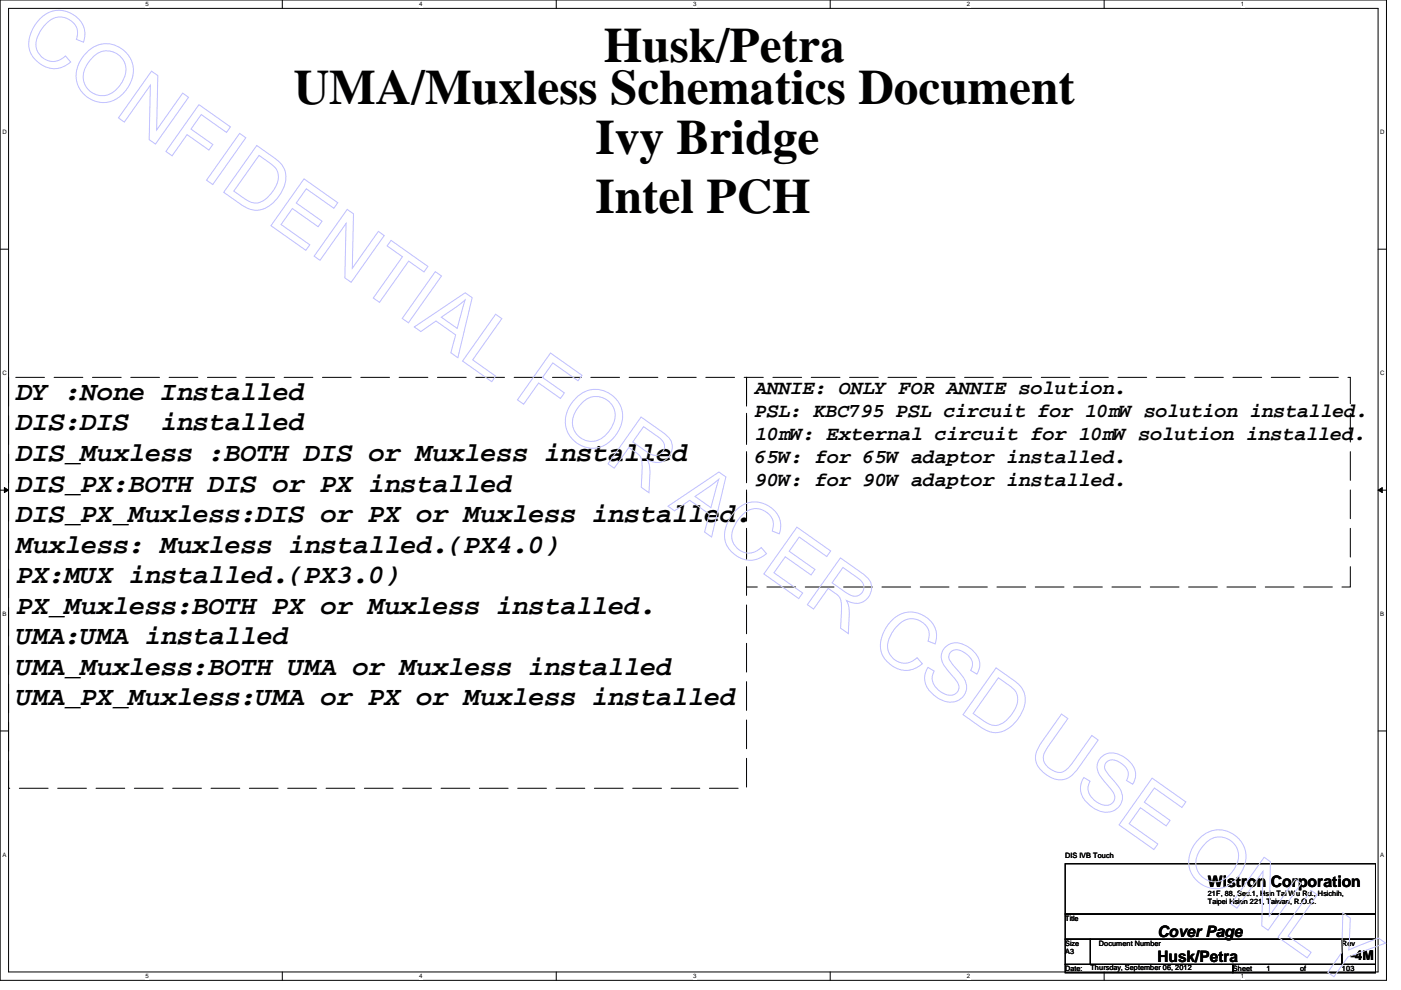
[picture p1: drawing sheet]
<svg xmlns="http://www.w3.org/2000/svg" width="297mm" height="210mm" viewBox="0 0 297 210" stroke-linecap="round" stroke-linejoin="round" font-family="sans-serif">
<defs><g id="words">
<g font-size="10.5">
<text x="128.1" y="13.1">Husk/Petra</text>
<text x="62.3" y="22">UMA/Muxless Schematics Document</text>
<text x="126.3" y="32.7">Ivy Bridge</text>
<text x="126.3" y="45.1">Intel PCH</text>
</g>
<g font-size="5.7">
<text x="3.6" y="84.8">DY :None Installed</text>
<text x="3.6" y="91.3">DIS:DIS</text>
<text x="34.1" y="91.3">installed</text>
<text x="3.6" y="97.7">DIS_Muxless :BOTH DIS or Muxless installed</text>
<text x="3.6" y="104.2">DIS_PX:BOTH DIS or PX installed</text>
<text x="3.6" y="110.7">DIS_PX_Muxless:DIS or PX or Muxless installed.</text>
<text x="3.6" y="117.2">Muxless: Muxless installed.(PX4.0)</text>
<text x="3.6" y="123.7">PX:MUX installed.(PX3.0)</text>
<text x="3.6" y="130.1">PX_Muxless:BOTH PX or Muxless installed.</text>
<text x="3.6" y="136.6">UMA:UMA installed</text>
<text x="3.6" y="143.1">UMA_Muxless:BOTH UMA or Muxless installed</text>
<text x="3.6" y="149.6">UMA_PX_Muxless:UMA or PX or Muxless installed</text>
</g>
<g font-size="4.2">
<text x="160.1" y="83.6">ANNIE: ONLY FOR ANNIE solution.</text>
<text x="160.1" y="88.5">PSL: KBC795 PSL circuit for 10mW solution installed</text>
<text x="287.4" y="88.5">.</text>
<text x="160.1" y="93.3">10mW: External circuit for 10mW solution installed.</text>
<text x="160.1" y="98.2">65W: for 65W adaptor installed.</text>
<text x="160.1" y="103.1">90W: for 90W adaptor installed.</text>
</g>
<g font-size="3.3">
<text x="256.1" y="188">Wistron Corporation</text>
<text x="245.4" y="198.6">Cover Page</text>
<text x="245.4" y="204">Husk/Petra</text>
</g>
<text font-size="2.8" x="286.3" y="203.5">-4M</text>
<g font-size="1.6">
<text x="225.8" y="181.9">DIS IVB Touch</text>
<text x="256.1" y="189.9">21F, 88, Sec.1, Hsin Tai Wu Rd., Hsichih,</text>
<text x="256.1" y="191.7">Taipei Hsien 221, Taiwan, R.O.C.</text>
<text x="225.8" y="195.2">Title</text>
<text x="225.8" y="200.6">Size</text>
<text x="225.8" y="202.4">A3</text>
<text x="233" y="200.6">Document Number</text>
<text x="284.5" y="200.6">Rev</text>
<text x="225.8" y="205.9">Date:</text>
<text x="231.2" y="205.6">Thursday, September 06, 2012</text>
<text x="261.4" y="205.9">Sheet</text>
<text x="268.5" y="205.9">1</text>
<text x="275.6" y="205.9">of</text>
<text x="284.5" y="205.9">103</text>
</g>
<g font-size="1.3">
<text x="30.8" y="1.3">5</text>
<text x="88.9" y="1.3">4</text>
<text x="146.9" y="1.3">3</text>
<text x="205" y="1.3">2</text>
<text x="263.1" y="1.3">1</text>
<text x=".5" y="28.4">D</text>
<text x="292.6" y="28.4">D</text>
<text x=".5" y="79.5">C</text>
<text x="292.6" y="79.5">C</text>
<text x=".5" y="130.6">B</text>
<text x="292.6" y="130.6">B</text>
<text x=".5" y="181.7">A</text>
<text x="292.6" y="181.7">A</text>
<text x="30.8" y="207.4">5</text>
<text x="88.9" y="207.4">4</text>
<text x="146.9" y="207.4">3</text>
<text x="205" y="207.4">2</text>
<text x="263.1" y="207.4">1</text>
</g>
</g></defs>
<g fill="none" stroke="#bfbfff" stroke-width=".21">
<path d="M8.4 4.1a5.5 5.5 0 0 1 5.9-1.6 5.5 5.5 0 0 1 3.7 4.8l-.3 1.6-1.5-.6a3.6 3.6 0 0 0-1.1-3.9 3.6 3.6 0 0 0-4.1-.3 7.1 7.1 0 0 0-3.4 5.8 3.6 3.6 0 0 0 2.5 2.9 3.6 3.6 0 0 0 3.8-.9l1.1 1.2a5.4 5.4 0 0 1-8.9-3.5 7.9 7.9 0 0 1 2.3-5.5zM18.4 11.1a5.8 5.8 0 0 1 8.1-.2 5.8 5.8 0 0 1 .4 8 5.8 5.8 0 0 1-8.3 1.8 5.8 5.8 0 0 1-1.2-8.4zM19.6 12.2a4.1 4.1 0 0 1 5.7-.4 4.1 4.1 0 0 1 .6 5.6 4.6 4.6 0 0 1-5.5 2.7 4.2 4.2 0 0 1-1.7-6.8zM32.1 15.1l1.4 .9-.3 11.6 5.5-7.9 1.3 .9-7 9.9-1.4-.9 .3-11.5-5.5 7.8-1.3-.9zM42.2 22.2l6.7 4.7-.9 1.2-5.3-3.8-2.2 3.1 4.6 3.2-.8 1.2-4.6-3.3-3.2 4.5-1.3-.9zM50.8 28.3l1.3 .9-7 9.9-1.3-.9zM54.4 30.8l3.5 2.5a5 5 0 0 1 1.8 7.4 6.5 6.5 0 0 1-5.8 3.9 6.7 6.7 0 0 1-2.9-1.3l-3.6-2.5zM54.9 33l2.1 1.4a3.6 3.6 0 0 1 1.2 5.7 5.1 5.1 0 0 1-4.2 3l-1.6-.6-2.8-2zM64.5 37.9l7.1 5.1-.8 1.2-5.9-4.2-2.1 3 5.5 3.9-.9 1.2-5.4-3.9-2.4 3.4 6.1 4.3-.9 1.2-7.4-5.3zM73.6 44.4l1.3 .9-.2 11.6 5.5-7.8 1.3 .8-7 10-1.4-1 .3-11.5-5.6 7.8-1.2-.9zM82.9 51l7.8 5.5-.8 1.2-3.3-2.3-6.1 8.7-1.4-.9 6.2-8.8-3.2-2.3zM92.3 57.6l1.3 .9-7 9.9-1.3-.9z"/>
<path d="M87.8 69.3l10.8-7.2 1.5 1-3 12.7-1.5-1 1-3.8-4.2-2.9-3.2 2.2zM93.6 67.3l3.1-2.2 1.9-1.5-1.7 6zM105.1 66.6l1.3 1-6.2 8.7 4.9 3.4-.8 1.2-6.2-4.3zM116.7 74.9l6.7 4.7-.8 1.1-5.4-3.7-2.2 3 4.7 3.3-.9 1.2-4.6-3.3-3.2 4.5-1.3-.9zM122.2 84.3a5.8 5.8 0 0 1 8-.2 5.8 5.8 0 0 1 .4 8 5.8 5.8 0 0 1-8.2 1.9 5.8 5.8 0 0 1-1.3-8.4zM123.3 85.5a4.1 4.1 0 0 1 5.7-.4 4.1 4.1 0 0 1 .6 5.6 4.6 4.6 0 0 1-5.5 2.7 4.2 4.2 0 0 1-1.7-6.8zM135.9 88.4l4.4 3.1a3.7 3.7 0 0 1 2.2 3.4 3.4 3.4 0 0 1-5.3 2.6 5 5 0 0 1 .6 3.1l-.2 3.9-1.6-1.2 .1-4.3a2.91 2.91 0 0 0-1.3-3.1l-1.5-1-3.1 4.4-1.3-1zM136.5 90.5l3.1 2.2a2.07 2.07 0 0 1 .6 3.4 2.16 2.16 0 0 1-2.8-.1l-3.2-2.3zM141.6 107.3l10.8-7.2 1.5 1-3 12.8-1.5-1.1 1-3.8-4.2-2.9-3.2 2.2zM147.4 105.3l3.1-2.2 1.9-1.5-1.7 6zM155.9 108.4a5.5 5.5 0 0 1 5.9-1.7 5.5 5.5 0 0 1 3.7 4.9l-.3 1.6-1.5-.6a3.6 3.6 0 0 0-1.1-4 3.6 3.6 0 0 0-4.1-.3 7.1 7.1 0 0 0-3.3 5.8 3.6 3.6 0 0 0 2.5 3 3.6 3.6 0 0 0 3.7-1l1.1 1.3a5.4 5.4 0 0 1-8.9-3.5 7.9 7.9 0 0 1 2.3-5.5zM169 111.8l7.1 5-.8 1.2-5.9-4.1-2.1 3 5.5 3.8-.8 1.2-5.5-3.8-2.4 3.3 6.1 4.3-.9 1.2-7.3-5.2z"/>
<path d="M178.2 118.3l4.4 3.1a3.7 3.7 0 0 1 2.2 3.4 3.4 3.4 0 0 1-5.3 2.5 5 5 0 0 1 .6 3.1l-.2 3.9-1.7-1.1 .2-4.3a2.91 2.91 0 0 0-1.3-3.1l-1.5-1.1-3.1 4.4-1.3-.9zM178.7 120.3l3.1 2.2a2.07 2.07 0 0 1 .6 3.5 2.16 2.16 0 0 1-2.7-.2l-3.3-2.2zM188.9 131.7a5.5 5.5 0 0 1 5.9-1.6 5.5 5.5 0 0 1 3.8 4.8l-.3 1.6-1.5-.6a3.6 3.6 0 0 0-1.2-3.9 3.6 3.6 0 0 0-4-.4 7.1 7.1 0 0 0-3.4 5.8 3.6 3.6 0 0 0 2.5 3 3.6 3.6 0 0 0 3.7-1l1.2 1.3a5.4 5.4 0 0 1-8.9-3.5 7.9 7.9 0 0 1 2.2-5.5zM200.3 137.3a3.7 3.7 0 0 1 5.2 0 3.9 3.9 0 0 1 1.6 5.6l-1.3-.8a2.49 2.49 0 0 0-1.1-3.6 2.29 2.29 0 0 0-3.3-.1l-.3 .9a7.6 7.6 0 0 0 2.3 3.3 3.9 3.9 0 0 1 1.2 4.5 3.8 3.8 0 0 1-5.6 1 5.1 5.1 0 0 1-2.9-4.9l.7-1.7 1.3 .8a3.3 3.3 0 0 0 1.6 4.6 2.19 2.19 0 0 0 3.6-.7 3.4 3.4 0 0 0-1.4-3 7.6 7.6 0 0 1-2.3-3.7l.1-1.2zM211.2 141.6l3.4 2.4a5 5 0 0 1 1.9 7.4 6.5 6.5 0 0 1-5.9 3.9 6.7 6.7 0 0 1-2.8-1.2l-3.6-2.6zM211.7 143.7l2.1 1.5a3.6 3.6 0 0 1 1.1 5.6 5.1 5.1 0 0 1-4.1 3l-1.6-.6-2.9-1.9zM225.1 151.4l1.3 1-4 5.7a3.6 3.6 0 0 0-1 3.5 4.1 4.1 0 0 0 3.7 2.1l1.1-.6 .8-.9 4.5-6.3 1.3 1-4 5.7a4.9 4.9 0 0 1-4.3 2.7 6.1 6.1 0 0 1-4.9-4 5.4 5.4 0 0 1 1.4-4.2zM233.4 160.7a3.7 3.7 0 0 1 5.1 0 3.9 3.9 0 0 1 1.7 5.6l-1.4-.8a2.49 2.49 0 0 0-1-3.6 2.29 2.29 0 0 0-3.3-.1l-.3 .8a7.6 7.6 0 0 0 2.3 3.3 3.9 3.9 0 0 1 1.1 4.6 3.8 3.8 0 0 1-5.5 1 5.1 5.1 0 0 1-3-4.9l.7-1.7 1.3 .7a3.3 3.3 0 0 0 1.7 4.6 2.19 2.19 0 0 0 3.5-.7 3.4 3.4 0 0 0-1.4-2.9 7.6 7.6 0 0 1-2.3-3.8l.2-1.1zM244.3 165l7.1 5-.8 1.2-5.8-4.1-2.2 3 5.5 3.8-.8 1.2-5.5-3.8-2.4 3.3 6.1 4.3-.8 1.2-7.4-5.2zM254.3 177.7a5.8 5.8 0 0 1 8-.2 5.8 5.8 0 0 1 .5 8 5.8 5.8 0 0 1-8.3 1.9 5.8 5.8 0 0 1-1.2-8.4zM255.5 178.9a4.1 4.1 0 0 1 5.7-.4 4.1 4.1 0 0 1 .6 5.6 4.6 4.6 0 0 1-5.5 2.6 4.2 4.2 0 0 1-1.7-6.7zM268 181.8l1.4 .9-.3 11.5 5.5-7.8 1.3 .9-7 9.9-1.4-.9 .3-11.6-5.5 7.9-1.3-.9z"/>
<path d="M278 188.8l1.3 .9-6.2 8.8 4.9 3.4-.8 1.2-6.2-4.4zM284.7 193.6l1.6 1.1-.3 6.7 6.2-2.5 1.6 1.1-8 2.9-3 4.2-1.3-.9 3-4.2z"/>
</g>
<path d="M0 0h294v207.9h-294zM1.8 1.8h290.4v204.3h-290.4z" fill="none" stroke="#000" stroke-width=".21"/>
<g fill="#fff">
<path d="M30.8 .2h.7v1.4h-.7z"/>
<path d="M30.8 206.2h.7v1.4h-.7z"/>
</g>
<path d="M59.9 0v1.8M59.9 206.1v1.8" fill="none" stroke="#000" stroke-width=".21"/>
<g fill="#fff">
<path d="M88.9 .2h.6v1.4h-.6z"/>
<path d="M88.9 206.2h.6v1.4h-.6z"/>
</g>
<path d="M117.9 0v1.8M117.9 206.1v1.8" fill="none" stroke="#000" stroke-width=".21"/>
<g fill="#fff">
<path d="M146.9 .2h.7v1.4h-.7z"/>
<path d="M146.9 206.2h.7v1.4h-.7z"/>
</g>
<path d="M176 0v1.8M176 206.1v1.8" fill="none" stroke="#000" stroke-width=".21"/>
<g fill="#fff">
<path d="M205 .2h.7v1.4h-.7z"/>
<path d="M205 206.2h.7v1.4h-.7z"/>
</g>
<path d="M234.1 0v1.8M234.1 206.1v1.8" fill="none" stroke="#000" stroke-width=".21"/>
<g fill="#fff">
<path d="M263.1 .2h.7v1.4h-.7z"/>
<path d="M263.1 206.2h.7v1.4h-.7z"/>
<path d="M.5 27.3h.9v1.4h-.9z"/>
<path d="M292.6 27.3h.9v1.4h-.9z"/>
<path d="M.5 78.4h.9v1.4h-.9z"/>
<path d="M292.6 78.4h.9v1.4h-.9z"/>
</g>
<path d="M0 52.8h1.8M292.2 52.8h1.8" fill="none" stroke="#000" stroke-width=".21"/>
<g fill="#fff">
<path d="M.5 129.5h.8v1.4h-.8z"/>
<path d="M292.6 129.5h.9v1.4h-.9z"/>
</g>
<path d="M0 103.9h1.8M.9 103.4l.9 .5-.9 .5zM292.2 103.9l.9-.5v1zM292.2 103.9h1.8" fill="none" stroke="#000" stroke-width=".21"/>
<path d="M.9 103.4l.9 .5-.9 .5zM292.2 103.9l.9-.5v1z" fill="#000"/>
<g fill="#fff">
<path d="M.5 180.5h.8v1.4h-.8z"/>
<path d="M292.6 180.5h.9v1.4h-.9z"/>
</g>
<path d="M0 155h1.8M292.2 155h1.8M225.8 183.1h65.8v10.7h-65.8zM225.8 193.8h65.8v5.3h-65.8zM225.8 199.1h5.4v5.4h-5.4zM231.2 199.1h53.3v5.4h-53.3zM284.5 199.1h7.1v5.4h-7.1zM225.8 204.5h35.6v1.7h-35.6zM261.4 204.5h30.2v1.7h-30.2z" fill="none" stroke="#000" stroke-width=".21"/>
<path d="M1.8 80h156.5v87.1h-156.5zM158.3 80h128v44.5h-128z" fill="none" stroke="#000" stroke-width=".21" stroke-dasharray="6.1 2"/>
<g fill="none" stroke="#bfbfff" stroke-width=".21">
<path d="M8.4 4.1a5.5 5.5 0 0 1 5.9-1.6 5.5 5.5 0 0 1 3.7 4.8l-.3 1.6-1.5-.6a3.6 3.6 0 0 0-1.1-3.9 3.6 3.6 0 0 0-4.1-.3 7.1 7.1 0 0 0-3.4 5.8 3.6 3.6 0 0 0 2.5 2.9 3.6 3.6 0 0 0 3.8-.9l1.1 1.2a5.4 5.4 0 0 1-8.9-3.5 7.9 7.9 0 0 1 2.3-5.5zM18.4 11.1a5.8 5.8 0 0 1 8.1-.2 5.8 5.8 0 0 1 .4 8 5.8 5.8 0 0 1-8.3 1.8 5.8 5.8 0 0 1-1.2-8.4zM19.6 12.2a4.1 4.1 0 0 1 5.7-.4 4.1 4.1 0 0 1 .6 5.6 4.6 4.6 0 0 1-5.5 2.7 4.2 4.2 0 0 1-1.7-6.8zM32.1 15.1l1.4 .9-.3 11.6 5.5-7.9 1.3 .9-7 9.9-1.4-.9 .3-11.5-5.5 7.8-1.3-.9zM42.2 22.2l6.7 4.7-.9 1.2-5.3-3.8-2.2 3.1 4.6 3.2-.8 1.2-4.6-3.3-3.2 4.5-1.3-.9zM50.8 28.3l1.3 .9-7 9.9-1.3-.9zM54.4 30.8l3.5 2.5a5 5 0 0 1 1.8 7.4 6.5 6.5 0 0 1-5.8 3.9 6.7 6.7 0 0 1-2.9-1.3l-3.6-2.5zM54.9 33l2.1 1.4a3.6 3.6 0 0 1 1.2 5.7 5.1 5.1 0 0 1-4.2 3l-1.6-.6-2.8-2zM64.5 37.9l7.1 5.1-.8 1.2-5.9-4.2-2.1 3 5.5 3.9-.9 1.2-5.4-3.9-2.4 3.4 6.1 4.3-.9 1.2-7.4-5.3zM73.6 44.4l1.3 .9-.2 11.6 5.5-7.8 1.3 .8-7 10-1.4-1 .3-11.5-5.6 7.8-1.2-.9zM82.9 51l7.8 5.5-.8 1.2-3.3-2.3-6.1 8.7-1.4-.9 6.2-8.8-3.2-2.3zM92.3 57.6l1.3 .9-7 9.9-1.3-.9z"/>
<path d="M87.8 69.3l10.8-7.2 1.5 1-3 12.7-1.5-1 1-3.8-4.2-2.9-3.2 2.2zM93.6 67.3l3.1-2.2 1.9-1.5-1.7 6zM105.1 66.6l1.3 1-6.2 8.7 4.9 3.4-.8 1.2-6.2-4.3zM116.7 74.9l6.7 4.7-.8 1.1-5.4-3.7-2.2 3 4.7 3.3-.9 1.2-4.6-3.3-3.2 4.5-1.3-.9zM122.2 84.3a5.8 5.8 0 0 1 8-.2 5.8 5.8 0 0 1 .4 8 5.8 5.8 0 0 1-8.2 1.9 5.8 5.8 0 0 1-1.3-8.4zM123.3 85.5a4.1 4.1 0 0 1 5.7-.4 4.1 4.1 0 0 1 .6 5.6 4.6 4.6 0 0 1-5.5 2.7 4.2 4.2 0 0 1-1.7-6.8zM135.9 88.4l4.4 3.1a3.7 3.7 0 0 1 2.2 3.4 3.4 3.4 0 0 1-5.3 2.6 5 5 0 0 1 .6 3.1l-.2 3.9-1.6-1.2 .1-4.3a2.91 2.91 0 0 0-1.3-3.1l-1.5-1-3.1 4.4-1.3-1zM136.5 90.5l3.1 2.2a2.07 2.07 0 0 1 .6 3.4 2.16 2.16 0 0 1-2.8-.1l-3.2-2.3zM141.6 107.3l10.8-7.2 1.5 1-3 12.8-1.5-1.1 1-3.8-4.2-2.9-3.2 2.2zM147.4 105.3l3.1-2.2 1.9-1.5-1.7 6zM155.9 108.4a5.5 5.5 0 0 1 5.9-1.7 5.5 5.5 0 0 1 3.7 4.9l-.3 1.6-1.5-.6a3.6 3.6 0 0 0-1.1-4 3.6 3.6 0 0 0-4.1-.3 7.1 7.1 0 0 0-3.3 5.8 3.6 3.6 0 0 0 2.5 3 3.6 3.6 0 0 0 3.7-1l1.1 1.3a5.4 5.4 0 0 1-8.9-3.5 7.9 7.9 0 0 1 2.3-5.5zM169 111.8l7.1 5-.8 1.2-5.9-4.1-2.1 3 5.5 3.8-.8 1.2-5.5-3.8-2.4 3.3 6.1 4.3-.9 1.2-7.3-5.2z"/>
<path d="M178.2 118.3l4.4 3.1a3.7 3.7 0 0 1 2.2 3.4 3.4 3.4 0 0 1-5.3 2.5 5 5 0 0 1 .6 3.1l-.2 3.9-1.7-1.1 .2-4.3a2.91 2.91 0 0 0-1.3-3.1l-1.5-1.1-3.1 4.4-1.3-.9zM178.7 120.3l3.1 2.2a2.07 2.07 0 0 1 .6 3.5 2.16 2.16 0 0 1-2.7-.2l-3.3-2.2zM188.9 131.7a5.5 5.5 0 0 1 5.9-1.6 5.5 5.5 0 0 1 3.8 4.8l-.3 1.6-1.5-.6a3.6 3.6 0 0 0-1.2-3.9 3.6 3.6 0 0 0-4-.4 7.1 7.1 0 0 0-3.4 5.8 3.6 3.6 0 0 0 2.5 3 3.6 3.6 0 0 0 3.7-1l1.2 1.3a5.4 5.4 0 0 1-8.9-3.5 7.9 7.9 0 0 1 2.2-5.5zM200.3 137.3a3.7 3.7 0 0 1 5.2 0 3.9 3.9 0 0 1 1.6 5.6l-1.3-.8a2.49 2.49 0 0 0-1.1-3.6 2.29 2.29 0 0 0-3.3-.1l-.3 .9a7.6 7.6 0 0 0 2.3 3.3 3.9 3.9 0 0 1 1.2 4.5 3.8 3.8 0 0 1-5.6 1 5.1 5.1 0 0 1-2.9-4.9l.7-1.7 1.3 .8a3.3 3.3 0 0 0 1.6 4.6 2.19 2.19 0 0 0 3.6-.7 3.4 3.4 0 0 0-1.4-3 7.6 7.6 0 0 1-2.3-3.7l.1-1.2zM211.2 141.6l3.4 2.4a5 5 0 0 1 1.9 7.4 6.5 6.5 0 0 1-5.9 3.9 6.7 6.7 0 0 1-2.8-1.2l-3.6-2.6zM211.7 143.7l2.1 1.5a3.6 3.6 0 0 1 1.1 5.6 5.1 5.1 0 0 1-4.1 3l-1.6-.6-2.9-1.9zM225.1 151.4l1.3 1-4 5.7a3.6 3.6 0 0 0-1 3.5 4.1 4.1 0 0 0 3.7 2.1l1.1-.6 .8-.9 4.5-6.3 1.3 1-4 5.7a4.9 4.9 0 0 1-4.3 2.7 6.1 6.1 0 0 1-4.9-4 5.4 5.4 0 0 1 1.4-4.2zM233.4 160.7a3.7 3.7 0 0 1 5.1 0 3.9 3.9 0 0 1 1.7 5.6l-1.4-.8a2.49 2.49 0 0 0-1-3.6 2.29 2.29 0 0 0-3.3-.1l-.3 .8a7.6 7.6 0 0 0 2.3 3.3 3.9 3.9 0 0 1 1.1 4.6 3.8 3.8 0 0 1-5.5 1 5.1 5.1 0 0 1-3-4.9l.7-1.7 1.3 .7a3.3 3.3 0 0 0 1.7 4.6 2.19 2.19 0 0 0 3.5-.7 3.4 3.4 0 0 0-1.4-2.9 7.6 7.6 0 0 1-2.3-3.8l.2-1.1zM244.3 165l7.1 5-.8 1.2-5.8-4.1-2.2 3 5.5 3.8-.8 1.2-5.5-3.8-2.4 3.3 6.1 4.3-.8 1.2-7.4-5.2zM254.3 177.7a5.8 5.8 0 0 1 8-.2 5.8 5.8 0 0 1 .5 8 5.8 5.8 0 0 1-8.3 1.9 5.8 5.8 0 0 1-1.2-8.4zM255.5 178.9a4.1 4.1 0 0 1 5.7-.4 4.1 4.1 0 0 1 .6 5.6 4.6 4.6 0 0 1-5.5 2.6 4.2 4.2 0 0 1-1.7-6.7zM268 181.8l1.4 .9-.3 11.5 5.5-7.8 1.3 .9-7 9.9-1.4-.9 .3-11.6-5.5 7.9-1.3-.9z"/>
<path d="M278 188.8l1.3 .9-6.2 8.8 4.9 3.4-.8 1.2-6.2-4.4zM284.7 193.6l1.6 1.1-.3 6.7 6.2-2.5 1.6 1.1-8 2.9-3 4.2-1.3-.9 3-4.2z"/>
</g>
<use href="#words"/>
</svg>
